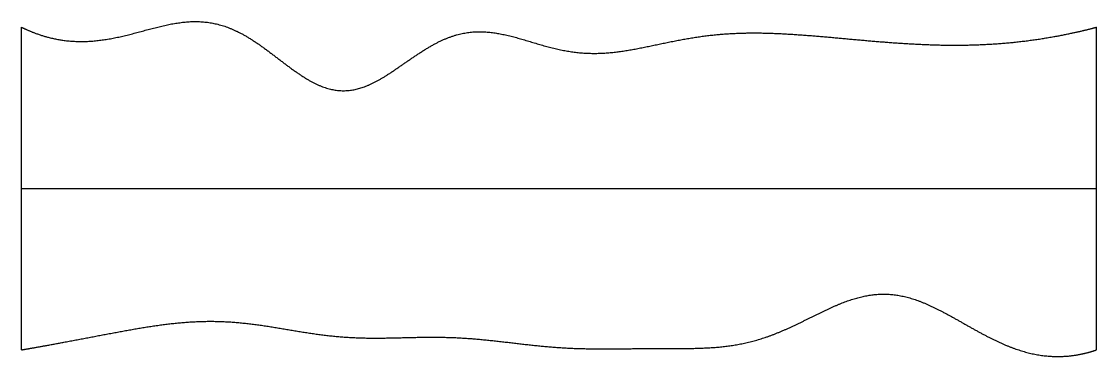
# Model space of a CAD drawing. Header units: millimetres. Extents: x 0 to 10, y -0.1 to 3.1.
import ezdxf

# ---------------------------------------------------------------- set-up
doc = ezdxf.new("R2010")
doc.units = ezdxf.units.MM
doc.layers.get('0').update_dxf_attribs({"linetype": 'CONTINUOUS'})

msp = doc.modelspace()

# ---------------------------------------------------------------- linework, layer by layer
for points in [[(0, 3), (0.04, 2.98), (0.12, 2.945), (0.24, 2.902), (0.4, 2.868), (0.603, 2.86), (0.806, 2.884), (1.011, 2.931), (1.216, 2.99), (1.42, 3.041), (1.623, 3.064), (1.824, 3.041), (2.023, 2.965), (2.218, 2.84), (2.41, 2.689), (2.601, 2.543), (2.79, 2.435), (2.978, 2.391), (3.168, 2.423), (3.358, 2.52), (3.55, 2.655), (3.745, 2.794), (3.942, 2.904), (4.141, 2.963), (4.341, 2.965), (4.544, 2.924), (4.747, 2.861), (4.95, 2.799), (5.153, 2.76), (5.355, 2.75), (5.557, 2.768), (5.759, 2.805), (5.961, 2.849), (6.163, 2.891), (6.365, 2.923), (6.567, 2.942), (6.769, 2.949), (6.971, 2.946), (7.173, 2.935), (7.375, 2.92), (7.577, 2.902), (7.779, 2.883), (7.982, 2.865), (8.184, 2.85), (8.386, 2.839), (8.589, 2.832), (8.791, 2.832), (8.993, 2.84), (9.195, 2.854), (9.397, 2.878), (9.598, 2.909), (9.759, 2.941), (9.88, 2.969), (9.96, 2.989), (10, 3)], [(0, 0), (0, 0.12), (0, 0.36), (0, 0.72), (0, 1.2), (0, 1.8), (0, 2.28), (0, 2.64), (0, 2.88), (0, 3)], [(10, 0), (10, 0.12), (10, 0.36), (10, 0.72), (10, 1.2), (10, 1.8), (10, 2.28), (10, 2.64), (10, 2.88), (10, 3)], [(0, 1.5), (0.4, 1.5), (1.2, 1.5), (2.4, 1.5), (4, 1.5), (6, 1.5), (7.6, 1.5), (8.8, 1.5), (9.6, 1.5), (10, 1.5)], [(0, 0), (0.04, 0.007), (0.119, 0.021), (0.239, 0.042), (0.399, 0.072), (0.599, 0.11), (0.8, 0.148), (1.001, 0.186), (1.202, 0.22), (1.404, 0.248), (1.605, 0.265), (1.807, 0.269), (2.008, 0.258), (2.209, 0.234), (2.409, 0.201), (2.61, 0.166), (2.811, 0.136), (3.012, 0.116), (3.213, 0.108), (3.415, 0.11), (3.616, 0.116), (3.818, 0.12), (4.02, 0.117), (4.221, 0.104), (4.422, 0.083), (4.624, 0.058), (4.825, 0.035), (5.026, 0.018), (5.227, 0.01), (5.428, 0.009), (5.63, 0.011), (5.832, 0.013), (6.034, 0.013), (6.236, 0.012), (6.437, 0.019), (6.638, 0.04), (6.838, 0.084), (7.038, 0.155), (7.236, 0.247), (7.432, 0.348), (7.628, 0.44), (7.823, 0.506), (8.018, 0.531), (8.212, 0.507), (8.407, 0.439), (8.602, 0.34), (8.798, 0.226), (8.995, 0.115), (9.193, 0.022), (9.392, -0.042), (9.593, -0.07), (9.755, -0.062), (9.877, -0.038), (9.959, -0.014), (10, 0)]]:
    msp.add_open_spline(points, degree=5)

doc.saveas('drawing.dxf')
